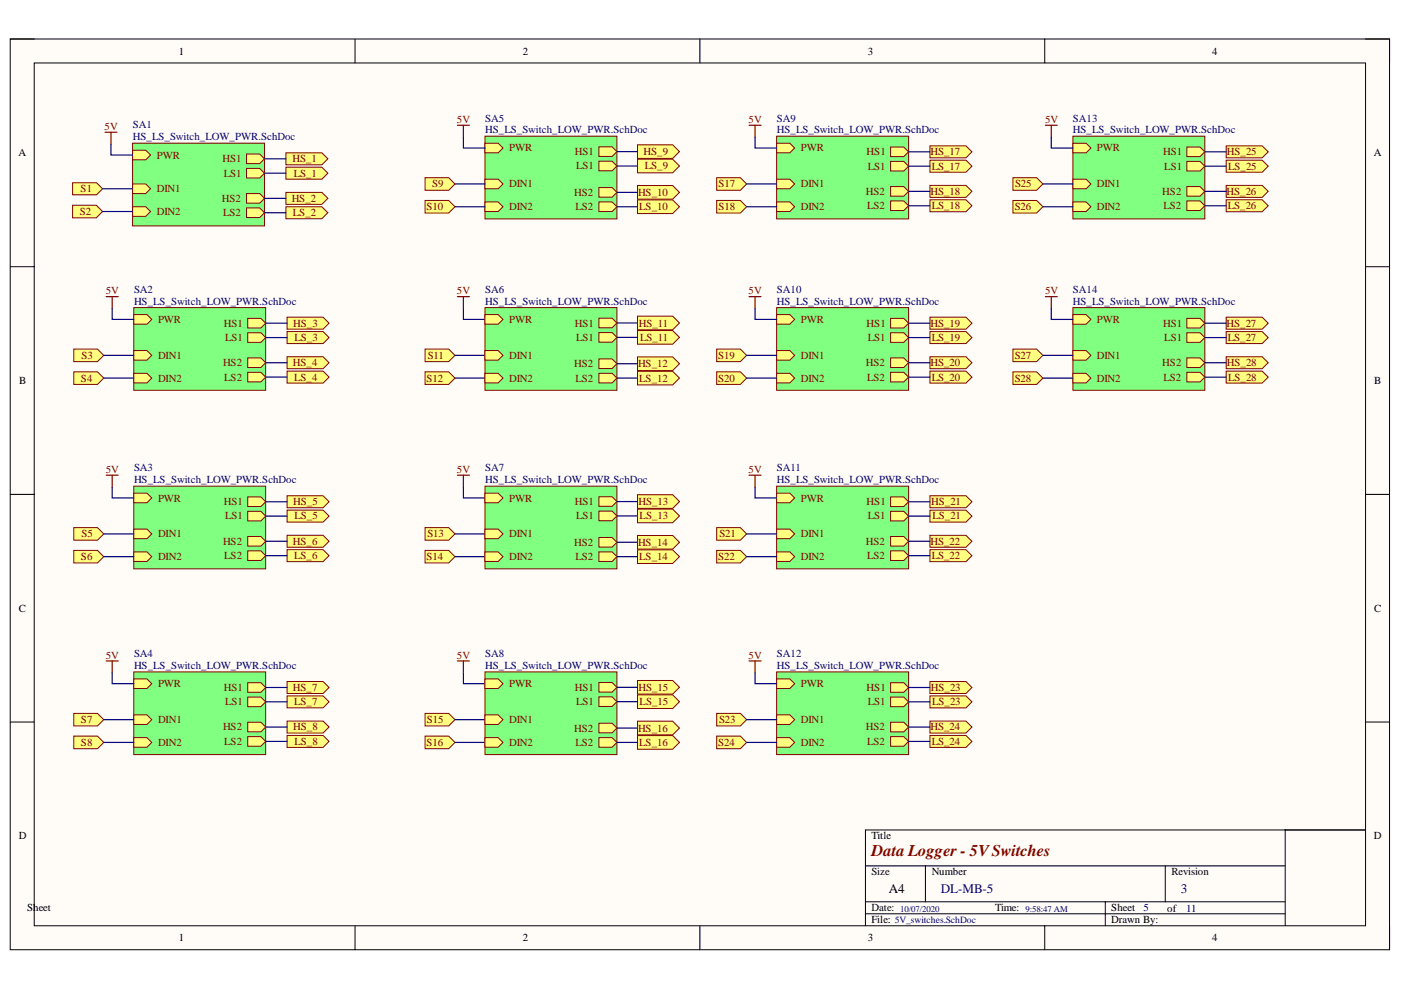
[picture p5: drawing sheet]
<svg xmlns="http://www.w3.org/2000/svg" width="297mm" height="210mm" viewBox="0 0 297 210" stroke-linecap="round" stroke-linejoin="round" font-family="sans-serif">
<defs><g id="words">
<text font-size="3.5" fill="#800000" x="184.8" y="181.6">Data Logger - 5VSwitches</text>
<text font-size="2.8" x="188.5" y="189.3">A4</text>
<g font-size="2.8" fill="#000080">
<text x="199.5" y="189.3">DL-MB-5</text>
<text x="250.3" y="189.3">3</text>
</g>
<g font-size="2.3">
<text x="37.9" y="11.6">1</text>
<text x="110.8" y="11.6">2</text>
<text x="184" y="11.6">3</text>
<text x="257" y="11.6">4</text>
<text x="3.9" y="33.1">A</text>
<text x="291.3" y="33.1">A</text>
<text x="4.1" y="81.4">B</text>
<text x="291.4" y="81.4">B</text>
<text x="4" y="129.7">C</text>
<text x="291.4" y="129.7">C</text>
<text x="4" y="177.9">D</text>
<text x="184.8" y="177.9">Title</text>
<text x="291.3" y="177.9">D</text>
<text x="184.8" y="185.6">Size</text>
<text x="197.5" y="185.5">Number</text>
<text x="248.4" y="185.6">Revision</text>
<text x="5.8" y="193.2">Sheet</text>
<text x="184.8" y="193.1">Date:</text>
<text x="184.8" y="195.8">File:</text>
<text x="211" y="193.1">Time:</text>
<text x="235.6" y="193.2">Sheet</text>
<text x="235.6" y="195.8">Drawn By:</text>
<text x="247.4" y="193.3">of</text>
<text x="37.9" y="199.6">1</text>
<text x="110.8" y="199.6">2</text>
<text x="184" y="199.6">3</text>
<text x="257" y="199.6">4</text>
</g>
<g font-size="2.3" fill="#800000">
<text x="22.2" y="27.6">5V</text>
<text x="96.9" y="26">5V</text>
<text x="158.7" y="26">5V</text>
<text x="221.6" y="26">5V</text>
<text x="33.2" y="33.6">PWR</text>
<text x="47.2" y="34.4">HS1</text>
<text x="62" y="34.4">HS_1</text>
<text x="107.9" y="32.1">PWR</text>
<text x="121.9" y="32.9">HS1</text>
<text x="122.2" y="35.9">LS1</text>
<text x="136.5" y="32.9">HS_9</text>
<text x="136.7" y="35.9">LS_9</text>
<text x="169.8" y="32.1">PWR</text>
<text x="183.7" y="33">HS1</text>
<text x="197.3" y="33">HS_17</text>
<text x="232.6" y="32.1">PWR</text>
<text x="246.6" y="33">HS1</text>
<text x="260.1" y="33">HS_25</text>
<text x="17.1" y="40.7">S1</text>
<text x="33.2" y="40.7">DIN1</text>
<text x="47.5" y="37.4">LS1</text>
<text x="62.3" y="37.4">LS_1</text>
<text x="91.6" y="39.7">S9</text>
<text x="107.9" y="39.7">DIN1</text>
<text x="121.7" y="41.5">HS2</text>
<text x="135.3" y="41.5">HS_10</text>
<text x="152.4" y="39.7">S17</text>
<text x="169.8" y="39.7">DIN1</text>
<text x="183.6" y="41.3">HS2</text>
<text x="184" y="36">LS1</text>
<text x="197.3" y="41.3">HS_18</text>
<text x="197.5" y="36">LS_17</text>
<text x="215.2" y="39.7">S25</text>
<text x="232.6" y="39.7">DIN1</text>
<text x="246.4" y="41.3">HS2</text>
<text x="246.9" y="36">LS1</text>
<text x="260.1" y="41.3">HS_26</text>
<text x="260.4" y="36">LS_25</text>
<text x="16.9" y="45.6">S2</text>
<text x="33.2" y="45.6">DIN2</text>
<text x="47" y="42.8">HS2</text>
<text x="47.3" y="45.8">LS2</text>
<text x="61.8" y="42.8">HS_2</text>
<text x="62.1" y="45.8">LS_2</text>
<text x="90.4" y="44.5">S10</text>
<text x="107.9" y="44.5">DIN2</text>
<text x="122" y="44.5">LS2</text>
<text x="135.5" y="44.5">LS_10</text>
<text x="152.4" y="44.5">S18</text>
<text x="169.8" y="44.5">DIN2</text>
<text x="183.8" y="44.4">LS2</text>
<text x="197.5" y="44.4">LS_18</text>
<text x="215.1" y="44.5">S26</text>
<text x="232.6" y="44.5">DIN2</text>
<text x="246.7" y="44.4">LS2</text>
<text x="260.3" y="44.4">LS_26</text>
<text x="22.4" y="62.4">5V</text>
<text x="96.9" y="62.4">5V</text>
<text x="158.7" y="62.4">5V</text>
<text x="221.6" y="62.4">5V</text>
<text x="33.5" y="68.5">PWR</text>
<text x="47.5" y="69.2">HS1</text>
<text x="62.2" y="69.2">HS_3</text>
<text x="107.9" y="68.5">PWR</text>
<text x="121.9" y="69.2">HS1</text>
<text x="135.4" y="69.2">HS_11</text>
<text x="169.8" y="68.5">PWR</text>
<text x="183.7" y="69.2">HS1</text>
<text x="197.3" y="69.2">HS_19</text>
<text x="232.6" y="68.5">PWR</text>
<text x="246.6" y="69.2">HS1</text>
<text x="260.1" y="69.2">HS_27</text>
<text x="17.3" y="76.1">S3</text>
<text x="33.5" y="76.1">DIN1</text>
<text x="47.3" y="77.7">HS2</text>
<text x="47.7" y="72.4">LS1</text>
<text x="62.1" y="77.7">HS_4</text>
<text x="62.4" y="72.4">LS_3</text>
<text x="90.7" y="76.1">S11</text>
<text x="107.9" y="76.1">DIN1</text>
<text x="121.7" y="77.8">HS2</text>
<text x="122.2" y="72.3">LS1</text>
<text x="135.3" y="77.8">HS_12</text>
<text x="135.7" y="72.3">LS_11</text>
<text x="152.3" y="76.1">S19</text>
<text x="169.8" y="76.1">DIN1</text>
<text x="183.6" y="77.7">HS2</text>
<text x="184" y="72.4">LS1</text>
<text x="197.3" y="77.7">HS_20</text>
<text x="197.5" y="72.4">LS_19</text>
<text x="215.1" y="76.1">S27</text>
<text x="232.6" y="76.1">DIN1</text>
<text x="246.4" y="77.7">HS2</text>
<text x="246.9" y="72.4">LS1</text>
<text x="260.1" y="77.7">HS_28</text>
<text x="260.3" y="72.4">LS_27</text>
<text x="17.2" y="80.9">S4</text>
<text x="33.5" y="80.9">DIN2</text>
<text x="47.5" y="80.7">LS2</text>
<text x="62.3" y="80.7">LS_4</text>
<text x="90.4" y="80.9">S12</text>
<text x="107.9" y="80.9">DIN2</text>
<text x="122" y="80.9">LS2</text>
<text x="135.5" y="80.9">LS_12</text>
<text x="152.3" y="80.9">S20</text>
<text x="169.8" y="80.9">DIN2</text>
<text x="183.8" y="80.7">LS2</text>
<text x="197.5" y="80.7">LS_20</text>
<text x="215.1" y="80.9">S28</text>
<text x="232.6" y="80.9">DIN2</text>
<text x="246.7" y="80.7">LS2</text>
<text x="260.4" y="80.7">LS_28</text>
<text x="22.4" y="100.2">5V</text>
<text x="96.9" y="100.2">5V</text>
<text x="158.7" y="100.2">5V</text>
<text x="33.5" y="106.3">PWR</text>
<text x="47.5" y="107.1">HS1</text>
<text x="62.2" y="107.1">HS_5</text>
<text x="107.9" y="106.3">PWR</text>
<text x="121.9" y="107.1">HS1</text>
<text x="135.4" y="107.1">HS_13</text>
<text x="169.8" y="106.3">PWR</text>
<text x="183.7" y="107.1">HS1</text>
<text x="197.5" y="107.1">HS_21</text>
<text x="17.3" y="113.9">S5</text>
<text x="33.5" y="113.9">DIN1</text>
<text x="47.7" y="110.1">LS1</text>
<text x="62.4" y="110.1">LS_5</text>
<text x="90.6" y="113.9">S13</text>
<text x="107.9" y="113.9">DIN1</text>
<text x="122.2" y="110.1">LS1</text>
<text x="135.6" y="110.1">LS_13</text>
<text x="152.5" y="113.9">S21</text>
<text x="169.8" y="113.9">DIN1</text>
<text x="184" y="110.1">LS1</text>
<text x="197.7" y="110.1">LS_21</text>
<text x="17.2" y="118.8">S6</text>
<text x="33.5" y="118.8">DIN2</text>
<text x="47.3" y="115.5">HS2</text>
<text x="47.5" y="118.6">LS2</text>
<text x="62.1" y="115.5">HS_6</text>
<text x="62.3" y="118.6">LS_6</text>
<text x="90.4" y="118.8">S14</text>
<text x="107.9" y="118.8">DIN2</text>
<text x="121.7" y="115.7">HS2</text>
<text x="122" y="118.8">LS2</text>
<text x="135.3" y="115.7">HS_14</text>
<text x="135.5" y="118.8">LS_14</text>
<text x="152.3" y="118.8">S22</text>
<text x="169.8" y="118.8">DIN2</text>
<text x="183.6" y="115.5">HS2</text>
<text x="183.8" y="118.6">LS2</text>
<text x="197.3" y="115.5">HS_22</text>
<text x="197.5" y="118.6">LS_22</text>
<text x="22.4" y="139.6">5V</text>
<text x="96.9" y="139.6">5V</text>
<text x="158.7" y="139.6">5V</text>
<text x="33.5" y="145.7">PWR</text>
<text x="47.5" y="146.5">HS1</text>
<text x="47.7" y="149.5">LS1</text>
<text x="62.1" y="146.5">HS_7</text>
<text x="62.3" y="149.5">LS_7</text>
<text x="107.9" y="145.7">PWR</text>
<text x="121.9" y="146.5">HS1</text>
<text x="122.2" y="149.5">LS1</text>
<text x="135.4" y="146.5">HS_15</text>
<text x="135.6" y="149.5">LS_15</text>
<text x="169.8" y="145.7">PWR</text>
<text x="183.7" y="146.5">HS1</text>
<text x="184" y="149.5">LS1</text>
<text x="197.4" y="146.5">HS_23</text>
<text x="197.6" y="149.5">LS_23</text>
<text x="17.2" y="153.3">S7</text>
<text x="33.5" y="153.3">DIN1</text>
<text x="47.3" y="154.9">HS2</text>
<text x="62.2" y="154.9">HS_8</text>
<text x="90.5" y="153.3">S15</text>
<text x="107.9" y="153.3">DIN1</text>
<text x="121.7" y="155.1">HS2</text>
<text x="135.3" y="155.1">HS_16</text>
<text x="152.4" y="153.3">S23</text>
<text x="169.8" y="153.3">DIN1</text>
<text x="183.6" y="154.9">HS2</text>
<text x="197.3" y="154.9">HS_24</text>
<text x="17.2" y="158.2">S8</text>
<text x="33.5" y="158.2">DIN2</text>
<text x="47.5" y="157.9">LS2</text>
<text x="62.4" y="157.9">LS_8</text>
<text x="90.4" y="158.2">S16</text>
<text x="107.9" y="158.2">DIN2</text>
<text x="122" y="158.2">LS2</text>
<text x="135.5" y="158.2">LS_16</text>
<text x="152.3" y="158.2">S24</text>
<text x="169.8" y="158.2">DIN2</text>
<text x="183.8" y="157.9">LS2</text>
<text x="197.5" y="157.9">LS_24</text>
</g>
<g font-size="2.3" fill="#000080">
<text x="28.2" y="27.2">SA1</text>
<text x="28.2" y="29.8">HS_LS_Switch_LOW_PWR.SchDoc</text>
<text x="102.9" y="25.8">SA5</text>
<text x="102.9" y="28.2">HS_LS_Switch_LOW_PWR.SchDoc</text>
<text x="164.7" y="25.8">SA9</text>
<text x="164.7" y="28.2">HS_LS_Switch_LOW_PWR.SchDoc</text>
<text x="227.5" y="25.8">SA13</text>
<text x="227.5" y="28.2">HS_LS_Switch_LOW_PWR.SchDoc</text>
<text x="28.4" y="62">SA2</text>
<text x="28.4" y="64.6">HS_LS_Switch_LOW_PWR.SchDoc</text>
<text x="102.9" y="62">SA6</text>
<text x="102.9" y="64.6">HS_LS_Switch_LOW_PWR.SchDoc</text>
<text x="164.7" y="62">SA10</text>
<text x="164.7" y="64.6">HS_LS_Switch_LOW_PWR.SchDoc</text>
<text x="227.5" y="62">SA14</text>
<text x="227.5" y="64.6">HS_LS_Switch_LOW_PWR.SchDoc</text>
<text x="28.4" y="99.9">SA3</text>
<text x="102.9" y="99.9">SA7</text>
<text x="164.7" y="99.9">SA11</text>
<text x="28.4" y="102.4">HS_LS_Switch_LOW_PWR.SchDoc</text>
<text x="102.9" y="102.4">HS_LS_Switch_LOW_PWR.SchDoc</text>
<text x="164.7" y="102.4">HS_LS_Switch_LOW_PWR.SchDoc</text>
<text x="28.4" y="139.3">SA4</text>
<text x="28.4" y="141.8">HS_LS_Switch_LOW_PWR.SchDoc</text>
<text x="102.9" y="139.3">SA8</text>
<text x="102.9" y="141.8">HS_LS_Switch_LOW_PWR.SchDoc</text>
<text x="164.7" y="139.3">SA12</text>
<text x="164.7" y="141.8">HS_LS_Switch_LOW_PWR.SchDoc</text>
<text x="242.5" y="193.2">5</text>
<text x="251.5" y="193.3">11</text>
</g>
<text font-size="2" fill="#000080" x="189.8" y="195.6">5V_switches.SchDoc</text>
<g font-size="1.9" fill="#000080">
<text x="190.9" y="193.3">10/07/2020</text>
<text x="217.4" y="193.3">9:58:47 AM</text>
</g>
</g></defs>
<path d="M2.2 8.3h292.4v193.1h-292.4z" fill-rule="evenodd" fill="#fffcf8"/>
<path d="M2.2 8.3h292.4v193.1h-292.4z" fill="none" stroke="#000" stroke-width=".21"/>
<path d="M7.3 13.4h282.2v182.9h-282.2z" fill-rule="evenodd" fill="#fffcf8"/>
<g fill="none" stroke="#000" stroke-width=".21">
<path d="M2.2 8.3h5.1M7.3 13.4h282.2v182.9h-282.2zM75.3 8.3v5M148.4 8.3v5M221.5 8.3v5.1M289.5 8.3h5.1v5.1M2.2 56.5h5.1M289.5 56.5h5.1M2.2 104.8h5.1M289.5 104.8h5.1M2.2 153.1h5.1M289.5 153.1h5.1"/>
<path d="M272.5 176v20.3M289.5 176h-106v20.3M75.3 196.3v5.1M148.4 196.3v5.1M183.5 193.7h89M183.5 183.6h89M183.5 191.2h89M196.2 183.6v7.6M221.5 196.3v5.1M234.3 191.2v5.1M247.1 183.6v7.6M294.6 196.3v5.1"/>
</g>
<path d="M15.4 38.8h5.1l1.3 1.2-1.3 1.3h-5.1z" fill-rule="evenodd" fill="#ffff80"/>
<path d="M15.4 38.8h5.1l1.3 1.2-1.3 1.3h-5.1z" fill="none" stroke="#800000" stroke-width=".21"/>
<path d="M60.6 32.4h7.6l1.3 1.3-1.3 1.2h-7.6z" fill-rule="evenodd" fill="#ffff80"/>
<path d="M60.6 32.4h7.6l1.3 1.3-1.3 1.2h-7.6z" fill="none" stroke="#800000" stroke-width=".21"/>
<path d="M60.6 35.5h7.6l1.3 1.2-1.3 1.3h-7.6z" fill-rule="evenodd" fill="#ffff80"/>
<path d="M60.6 35.5h7.6l1.3 1.2-1.3 1.3h-7.6z" fill="none" stroke="#800000" stroke-width=".21"/>
<path d="M15.4 43.5h5l1.4 1.4-1.4 1.3h-5z" fill-rule="evenodd" fill="#ffff80"/>
<path d="M15.4 43.5h5l1.4 1.4-1.4 1.3h-5z" fill="none" stroke="#800000" stroke-width=".21"/>
<path d="M28.1 30.4h28v17.5h-28z" fill-rule="evenodd" fill="#80ff80"/>
<path d="M28.1 30.4h28v17.5h-28z" fill="none" stroke="#800000" stroke-width=".21"/>
<path d="M28.1 39h2.8l1 1-1 1h-2.8z" fill-rule="evenodd" fill="#ffff80"/>
<path d="M28.1 39h2.8l1 1-1 1h-2.8z" fill="none" stroke="#800000" stroke-width=".21"/>
<path d="M28.1 43.8h2.8l1 1.1-1 1h-2.8z" fill-rule="evenodd" fill="#ffff80"/>
<path d="M28.1 43.8h2.8l1 1.1-1 1h-2.8z" fill="none" stroke="#800000" stroke-width=".21"/>
<path d="M52.3 32.7h2.8l1 1-1 1h-2.8z" fill-rule="evenodd" fill="#ffff80"/>
<path d="M52.3 32.7h2.8l1 1-1 1h-2.8z" fill="none" stroke="#800000" stroke-width=".21"/>
<path d="M52.3 35.7h2.8l1 1-1 1h-2.8z" fill-rule="evenodd" fill="#ffff80"/>
<path d="M52.3 35.7h2.8l1 1-1 1h-2.8z" fill="none" stroke="#800000" stroke-width=".21"/>
<path d="M52.3 41h2.8l1 1.1-1 1h-2.8z" fill-rule="evenodd" fill="#ffff80"/>
<path d="M52.3 41h2.8l1 1.1-1 1h-2.8z" fill="none" stroke="#800000" stroke-width=".21"/>
<path d="M52.3 44.1h2.8l1 1-1 1h-2.8z" fill-rule="evenodd" fill="#ffff80"/>
<path d="M52.3 44.1h2.8l1 1-1 1h-2.8z" fill="none" stroke="#800000" stroke-width=".21"/>
<path d="M28.1 31.9h2.8l1 1-1 1h-2.8z" fill-rule="evenodd" fill="#ffff80"/>
<path d="M28.1 31.9h2.8l1 1-1 1h-2.8z" fill="none" stroke="#800000" stroke-width=".21"/>
<path d="M22.3 28h2.5M23.5 28v2.6" fill="none" stroke="#800000" stroke-width=".25"/>
<path d="M60.6 40.8h7.6l1.3 1.3-1.3 1.2h-7.6z" fill-rule="evenodd" fill="#ffff80"/>
<path d="M60.6 40.8h7.6l1.3 1.3-1.3 1.2h-7.6z" fill="none" stroke="#800000" stroke-width=".21"/>
<path d="M60.6 43.8h7.6l1.3 1.3-1.3 1.3h-7.6z" fill-rule="evenodd" fill="#ffff80"/>
<path d="M60.6 43.8h7.6l1.3 1.3-1.3 1.3h-7.6z" fill="none" stroke="#800000" stroke-width=".21"/>
<g fill="none" stroke="#800000" stroke-width=".25">
<path d="M97 26.6h2.5M98.2 26.6v2.5M158.8 26.6h2.6M160.1 26.6v2.5M221.6 26.6h2.6M222.9 26.6v2.5M22.5 62.9h2.6M23.8 62.9v2.5M97 62.9h2.5M98.2 62.9v2.5M158.8 62.9h2.6M160.1 62.9v2.5"/>
<path d="M221.6 62.9h2.6M222.9 62.9v2.5M22.5 100.8h2.6M23.8 100.8v2.5M97 100.8h2.5M98.2 100.8v2.5M158.8 100.8h2.6M160.1 100.8v2.5M22.5 140.1h2.6M23.8 140.1v2.6M97 140.1h2.5M98.2 140.1v2.6"/>
<path d="M158.8 140.1h2.6M160.1 140.1v2.6"/>
</g>
<path d="M15.6 74h5.1l1.3 1.3-1.3 1.4h-5.1z" fill-rule="evenodd" fill="#ffff80"/>
<path d="M15.6 74h5.1l1.3 1.3-1.3 1.4h-5.1z" fill="none" stroke="#800000" stroke-width=".21"/>
<path d="M15.6 78.8h5.1l1.3 1.4-1.3 1.3h-5.1z" fill-rule="evenodd" fill="#ffff80"/>
<path d="M15.6 78.8h5.1l1.3 1.4-1.3 1.3h-5.1z" fill="none" stroke="#800000" stroke-width=".21"/>
<path d="M15.6 111.9h5.1l1.3 1.3-1.3 1.3h-5.1z" fill-rule="evenodd" fill="#ffff80"/>
<path d="M15.6 111.9h5.1l1.3 1.3-1.3 1.3h-5.1z" fill="none" stroke="#800000" stroke-width=".21"/>
<path d="M15.6 116.7h5.1l1.3 1.3-1.3 1.4h-5.1z" fill-rule="evenodd" fill="#ffff80"/>
<path d="M15.6 116.7h5.1l1.3 1.3-1.3 1.4h-5.1z" fill="none" stroke="#800000" stroke-width=".21"/>
<path d="M15.6 151.3h5.1l1.3 1.3-1.3 1.3h-5.1z" fill-rule="evenodd" fill="#ffff80"/>
<path d="M15.6 151.3h5.1l1.3 1.3-1.3 1.3h-5.1z" fill="none" stroke="#800000" stroke-width=".21"/>
<path d="M15.6 156.1h5.1l1.3 1.3-1.3 1.3h-5.1z" fill-rule="evenodd" fill="#ffff80"/>
<path d="M15.6 156.1h5.1l1.3 1.3-1.3 1.3h-5.1z" fill="none" stroke="#800000" stroke-width=".21"/>
<path d="M90.1 37.7h5l1.4 1.3-1.4 1.3h-5z" fill-rule="evenodd" fill="#ffff80"/>
<path d="M90.1 37.7h5l1.4 1.3-1.4 1.3h-5z" fill="none" stroke="#800000" stroke-width=".21"/>
<path d="M90.1 42.5h5l1.4 1.3-1.4 1.4h-5z" fill-rule="evenodd" fill="#ffff80"/>
<path d="M90.1 42.5h5l1.4 1.3-1.4 1.4h-5z" fill="none" stroke="#800000" stroke-width=".21"/>
<path d="M90.1 74h5l1.4 1.3-1.4 1.4h-5z" fill-rule="evenodd" fill="#ffff80"/>
<path d="M90.1 74h5l1.4 1.3-1.4 1.4h-5z" fill="none" stroke="#800000" stroke-width=".21"/>
<path d="M90.1 78.8h5l1.4 1.4-1.4 1.3h-5z" fill-rule="evenodd" fill="#ffff80"/>
<path d="M90.1 78.8h5l1.4 1.4-1.4 1.3h-5z" fill="none" stroke="#800000" stroke-width=".21"/>
<path d="M90.1 111.9h5l1.4 1.3-1.4 1.3h-5z" fill-rule="evenodd" fill="#ffff80"/>
<path d="M90.1 111.9h5l1.4 1.3-1.4 1.3h-5z" fill="none" stroke="#800000" stroke-width=".21"/>
<path d="M90.1 116.7h5l1.4 1.3-1.4 1.4h-5z" fill-rule="evenodd" fill="#ffff80"/>
<path d="M90.1 116.7h5l1.4 1.3-1.4 1.4h-5z" fill="none" stroke="#800000" stroke-width=".21"/>
<path d="M90.1 151.3h5l1.4 1.3-1.4 1.3h-5z" fill-rule="evenodd" fill="#ffff80"/>
<path d="M90.1 151.3h5l1.4 1.3-1.4 1.3h-5z" fill="none" stroke="#800000" stroke-width=".21"/>
<path d="M90.1 156.1h5l1.4 1.3-1.4 1.3h-5z" fill-rule="evenodd" fill="#ffff80"/>
<path d="M90.1 156.1h5l1.4 1.3-1.4 1.3h-5z" fill="none" stroke="#800000" stroke-width=".21"/>
<path d="M151.9 37.7h5.1l1.3 1.3-1.3 1.3h-5.1z" fill-rule="evenodd" fill="#ffff80"/>
<path d="M151.9 37.7h5.1l1.3 1.3-1.3 1.3h-5.1z" fill="none" stroke="#800000" stroke-width=".21"/>
<path d="M151.9 42.5h5.1l1.3 1.3-1.3 1.4h-5.1z" fill-rule="evenodd" fill="#ffff80"/>
<path d="M151.9 42.5h5.1l1.3 1.3-1.3 1.4h-5.1z" fill="none" stroke="#800000" stroke-width=".21"/>
<path d="M151.9 74h5.1l1.3 1.3-1.3 1.4h-5.1z" fill-rule="evenodd" fill="#ffff80"/>
<path d="M151.9 74h5.1l1.3 1.3-1.3 1.4h-5.1z" fill="none" stroke="#800000" stroke-width=".21"/>
<path d="M151.9 78.8h5.1l1.3 1.4-1.3 1.3h-5.1z" fill-rule="evenodd" fill="#ffff80"/>
<path d="M151.9 78.8h5.1l1.3 1.4-1.3 1.3h-5.1z" fill="none" stroke="#800000" stroke-width=".21"/>
<path d="M151.9 111.9h5.1l1.3 1.3-1.3 1.3h-5.1z" fill-rule="evenodd" fill="#ffff80"/>
<path d="M151.9 111.9h5.1l1.3 1.3-1.3 1.3h-5.1z" fill="none" stroke="#800000" stroke-width=".21"/>
<path d="M151.9 116.7h5.1l1.3 1.3-1.3 1.4h-5.1z" fill-rule="evenodd" fill="#ffff80"/>
<path d="M151.9 116.7h5.1l1.3 1.3-1.3 1.4h-5.1z" fill="none" stroke="#800000" stroke-width=".21"/>
<path d="M151.9 151.3h5.1l1.3 1.3-1.3 1.3h-5.1z" fill-rule="evenodd" fill="#ffff80"/>
<path d="M151.9 151.3h5.1l1.3 1.3-1.3 1.3h-5.1z" fill="none" stroke="#800000" stroke-width=".21"/>
<path d="M151.9 156.1h5.1l1.3 1.3-1.3 1.3h-5.1z" fill-rule="evenodd" fill="#ffff80"/>
<path d="M151.9 156.1h5.1l1.3 1.3-1.3 1.3h-5.1z" fill="none" stroke="#800000" stroke-width=".21"/>
<path d="M214.8 37.7h5l1.3 1.3-1.3 1.3h-5z" fill-rule="evenodd" fill="#ffff80"/>
<path d="M214.8 37.7h5l1.3 1.3-1.3 1.3h-5z" fill="none" stroke="#800000" stroke-width=".21"/>
<path d="M214.8 42.5h5l1.3 1.3-1.3 1.4h-5z" fill-rule="evenodd" fill="#ffff80"/>
<path d="M214.8 42.5h5l1.3 1.3-1.3 1.4h-5z" fill="none" stroke="#800000" stroke-width=".21"/>
<path d="M214.8 74h5l1.3 1.3-1.3 1.4h-5z" fill-rule="evenodd" fill="#ffff80"/>
<path d="M214.8 74h5l1.3 1.3-1.3 1.4h-5z" fill="none" stroke="#800000" stroke-width=".21"/>
<path d="M214.8 78.8h5l1.3 1.4-1.3 1.3h-5z" fill-rule="evenodd" fill="#ffff80"/>
<path d="M214.8 78.8h5l1.3 1.4-1.3 1.3h-5z" fill="none" stroke="#800000" stroke-width=".21"/>
<path d="M60.9 67.3h7.6l1.3 1.2-1.3 1.3h-7.6z" fill-rule="evenodd" fill="#ffff80"/>
<path d="M60.9 67.3h7.6l1.3 1.2-1.3 1.3h-7.6z" fill="none" stroke="#800000" stroke-width=".21"/>
<path d="M60.9 70.3h7.6l1.3 1.3-1.3 1.2h-7.6z" fill-rule="evenodd" fill="#ffff80"/>
<path d="M60.9 70.3h7.6l1.3 1.3-1.3 1.2h-7.6z" fill="none" stroke="#800000" stroke-width=".21"/>
<path d="M60.9 75.6h7.6l1.3 1.3-1.3 1.3h-7.6z" fill-rule="evenodd" fill="#ffff80"/>
<path d="M60.9 75.6h7.6l1.3 1.3-1.3 1.3h-7.6z" fill="none" stroke="#800000" stroke-width=".21"/>
<path d="M60.9 78.7h7.6l1.3 1.3-1.3 1.2h-7.6z" fill-rule="evenodd" fill="#ffff80"/>
<path d="M60.9 78.7h7.6l1.3 1.3-1.3 1.2h-7.6z" fill="none" stroke="#800000" stroke-width=".21"/>
<path d="M60.9 105.1h7.6l1.3 1.3-1.3 1.3h-7.6z" fill-rule="evenodd" fill="#ffff80"/>
<path d="M60.9 105.1h7.6l1.3 1.3-1.3 1.3h-7.6z" fill="none" stroke="#800000" stroke-width=".21"/>
<path d="M60.9 108.2h7.6l1.3 1.2-1.3 1.3h-7.6z" fill-rule="evenodd" fill="#ffff80"/>
<path d="M60.9 108.2h7.6l1.3 1.2-1.3 1.3h-7.6z" fill="none" stroke="#800000" stroke-width=".21"/>
<path d="M60.9 113.5h7.6l1.3 1.3-1.3 1.2h-7.6z" fill-rule="evenodd" fill="#ffff80"/>
<path d="M60.9 113.5h7.6l1.3 1.3-1.3 1.2h-7.6z" fill="none" stroke="#800000" stroke-width=".21"/>
<path d="M60.9 116.5h7.6l1.3 1.3-1.3 1.3h-7.6z" fill-rule="evenodd" fill="#ffff80"/>
<path d="M60.9 116.5h7.6l1.3 1.3-1.3 1.3h-7.6z" fill="none" stroke="#800000" stroke-width=".21"/>
<path d="M60.9 144.5h7.6l1.3 1.3-1.3 1.2h-7.6z" fill-rule="evenodd" fill="#ffff80"/>
<path d="M60.9 144.5h7.6l1.3 1.3-1.3 1.2h-7.6z" fill="none" stroke="#800000" stroke-width=".21"/>
<path d="M60.9 147.5h7.6l1.3 1.3-1.3 1.3h-7.6z" fill-rule="evenodd" fill="#ffff80"/>
<path d="M60.9 147.5h7.6l1.3 1.3-1.3 1.3h-7.6z" fill="none" stroke="#800000" stroke-width=".21"/>
<path d="M60.9 152.9h7.6l1.3 1.2-1.3 1.3h-7.6z" fill-rule="evenodd" fill="#ffff80"/>
<path d="M60.9 152.9h7.6l1.3 1.2-1.3 1.3h-7.6z" fill="none" stroke="#800000" stroke-width=".21"/>
<path d="M60.9 155.9h7.6l1.3 1.3-1.3 1.3h-7.6z" fill-rule="evenodd" fill="#ffff80"/>
<path d="M60.9 155.9h7.6l1.3 1.3-1.3 1.3h-7.6z" fill="none" stroke="#800000" stroke-width=".21"/>
<path d="M135.2 30.7h7.4l1.5 1.4-1.5 1.5h-7.4z" fill-rule="evenodd" fill="#ffff80"/>
<path d="M135.2 30.7h7.4l1.5 1.4-1.5 1.5h-7.4z" fill="none" stroke="#800000" stroke-width=".21"/>
<path d="M135.2 33.8h7.4l1.5 1.4-1.5 1.4h-7.4z" fill-rule="evenodd" fill="#ffff80"/>
<path d="M135.2 33.8h7.4l1.5 1.4-1.5 1.4h-7.4z" fill="none" stroke="#800000" stroke-width=".21"/>
<path d="M197.2 30.9h7.6l1.3 1.3-1.3 1.3h-7.6z" fill-rule="evenodd" fill="#ffff80"/>
<path d="M197.2 30.9h7.6l1.3 1.3-1.3 1.3h-7.6z" fill="none" stroke="#800000" stroke-width=".21"/>
<path d="M197.2 34h7.6l1.3 1.2-1.3 1.3h-7.6z" fill-rule="evenodd" fill="#ffff80"/>
<path d="M197.2 34h7.6l1.3 1.2-1.3 1.3h-7.6z" fill="none" stroke="#800000" stroke-width=".21"/>
<path d="M197.2 39.3h7.6l1.3 1.3-1.3 1.2h-7.6z" fill-rule="evenodd" fill="#ffff80"/>
<path d="M197.2 39.3h7.6l1.3 1.3-1.3 1.2h-7.6z" fill="none" stroke="#800000" stroke-width=".21"/>
<path d="M197.2 42.4h7.6l1.3 1.2-1.3 1.3h-7.6z" fill-rule="evenodd" fill="#ffff80"/>
<path d="M197.2 42.4h7.6l1.3 1.2-1.3 1.3h-7.6z" fill="none" stroke="#800000" stroke-width=".21"/>
<path d="M197.2 67.3h7.6l1.3 1.2-1.3 1.3h-7.6z" fill-rule="evenodd" fill="#ffff80"/>
<path d="M197.2 67.3h7.6l1.3 1.2-1.3 1.3h-7.6z" fill="none" stroke="#800000" stroke-width=".21"/>
<path d="M197.2 70.3h7.6l1.3 1.3-1.3 1.2h-7.6z" fill-rule="evenodd" fill="#ffff80"/>
<path d="M197.2 70.3h7.6l1.3 1.3-1.3 1.2h-7.6z" fill="none" stroke="#800000" stroke-width=".21"/>
<path d="M197.2 75.6h7.6l1.3 1.3-1.3 1.3h-7.6z" fill-rule="evenodd" fill="#ffff80"/>
<path d="M197.2 75.6h7.6l1.3 1.3-1.3 1.3h-7.6z" fill="none" stroke="#800000" stroke-width=".21"/>
<path d="M197.2 78.7h7.6l1.3 1.3-1.3 1.2h-7.6z" fill-rule="evenodd" fill="#ffff80"/>
<path d="M197.2 78.7h7.6l1.3 1.3-1.3 1.2h-7.6z" fill="none" stroke="#800000" stroke-width=".21"/>
<path d="M197.2 105.1h7.6l1.3 1.3-1.3 1.3h-7.6z" fill-rule="evenodd" fill="#ffff80"/>
<path d="M197.2 105.1h7.6l1.3 1.3-1.3 1.3h-7.6z" fill="none" stroke="#800000" stroke-width=".21"/>
<path d="M197.2 108.2h7.6l1.3 1.2-1.3 1.3h-7.6z" fill-rule="evenodd" fill="#ffff80"/>
<path d="M197.2 108.2h7.6l1.3 1.2-1.3 1.3h-7.6z" fill="none" stroke="#800000" stroke-width=".21"/>
<path d="M197.2 113.5h7.6l1.3 1.3-1.3 1.2h-7.6z" fill-rule="evenodd" fill="#ffff80"/>
<path d="M197.2 113.5h7.6l1.3 1.3-1.3 1.2h-7.6z" fill="none" stroke="#800000" stroke-width=".21"/>
<path d="M197.2 116.5h7.6l1.3 1.3-1.3 1.3h-7.6z" fill-rule="evenodd" fill="#ffff80"/>
<path d="M197.2 116.5h7.6l1.3 1.3-1.3 1.3h-7.6z" fill="none" stroke="#800000" stroke-width=".21"/>
<path d="M197.2 144.5h7.6l1.3 1.3-1.3 1.2h-7.6z" fill-rule="evenodd" fill="#ffff80"/>
<path d="M197.2 144.5h7.6l1.3 1.3-1.3 1.2h-7.6z" fill="none" stroke="#800000" stroke-width=".21"/>
<path d="M197.2 147.5h7.6l1.3 1.3-1.3 1.3h-7.6z" fill-rule="evenodd" fill="#ffff80"/>
<path d="M197.2 147.5h7.6l1.3 1.3-1.3 1.3h-7.6z" fill="none" stroke="#800000" stroke-width=".21"/>
<path d="M197.2 152.9h7.6l1.3 1.2-1.3 1.3h-7.6z" fill-rule="evenodd" fill="#ffff80"/>
<path d="M197.2 152.9h7.6l1.3 1.2-1.3 1.3h-7.6z" fill="none" stroke="#800000" stroke-width=".21"/>
<path d="M197.2 155.9h7.6l1.3 1.3-1.3 1.3h-7.6z" fill-rule="evenodd" fill="#ffff80"/>
<path d="M197.2 155.9h7.6l1.3 1.3-1.3 1.3h-7.6z" fill="none" stroke="#800000" stroke-width=".21"/>
<path d="M260 30.9h7.6l1.3 1.3-1.3 1.3h-7.6z" fill-rule="evenodd" fill="#ffff80"/>
<path d="M260 30.9h7.6l1.3 1.3-1.3 1.3h-7.6z" fill="none" stroke="#800000" stroke-width=".21"/>
<path d="M260 34h7.6l1.3 1.2-1.3 1.3h-7.6z" fill-rule="evenodd" fill="#ffff80"/>
<path d="M260 34h7.6l1.3 1.2-1.3 1.3h-7.6z" fill="none" stroke="#800000" stroke-width=".21"/>
<path d="M260 39.3h7.6l1.3 1.3-1.3 1.2h-7.6z" fill-rule="evenodd" fill="#ffff80"/>
<path d="M260 39.3h7.6l1.3 1.3-1.3 1.2h-7.6z" fill="none" stroke="#800000" stroke-width=".21"/>
<path d="M260 42.4h7.6l1.3 1.2-1.3 1.3h-7.6z" fill-rule="evenodd" fill="#ffff80"/>
<path d="M260 42.4h7.6l1.3 1.2-1.3 1.3h-7.6z" fill="none" stroke="#800000" stroke-width=".21"/>
<path d="M260 67.3h7.6l1.3 1.2-1.3 1.3h-7.6z" fill-rule="evenodd" fill="#ffff80"/>
<path d="M260 67.3h7.6l1.3 1.2-1.3 1.3h-7.6z" fill="none" stroke="#800000" stroke-width=".21"/>
<path d="M260 70.3h7.6l1.3 1.3-1.3 1.2h-7.6z" fill-rule="evenodd" fill="#ffff80"/>
<path d="M260 70.3h7.6l1.3 1.3-1.3 1.2h-7.6z" fill="none" stroke="#800000" stroke-width=".21"/>
<path d="M260 75.6h7.6l1.3 1.3-1.3 1.3h-7.6z" fill-rule="evenodd" fill="#ffff80"/>
<path d="M260 75.6h7.6l1.3 1.3-1.3 1.3h-7.6z" fill="none" stroke="#800000" stroke-width=".21"/>
<path d="M260 78.7h7.6l1.3 1.3-1.3 1.2h-7.6z" fill-rule="evenodd" fill="#ffff80"/>
<path d="M260 78.7h7.6l1.3 1.3-1.3 1.2h-7.6z" fill="none" stroke="#800000" stroke-width=".21"/>
<path d="M28.4 65.2h27.9v17.6h-27.9z" fill-rule="evenodd" fill="#80ff80"/>
<path d="M28.4 65.2h27.9v17.6h-27.9z" fill="none" stroke="#800000" stroke-width=".21"/>
<path d="M28.4 74.3h2.8l1 1-1 1.1h-2.8z" fill-rule="evenodd" fill="#ffff80"/>
<path d="M28.4 74.3h2.8l1 1-1 1.1h-2.8z" fill="none" stroke="#800000" stroke-width=".21"/>
<path d="M28.4 79.2h2.8l1 1-1 1h-2.8z" fill-rule="evenodd" fill="#ffff80"/>
<path d="M28.4 79.2h2.8l1 1-1 1h-2.8z" fill="none" stroke="#800000" stroke-width=".21"/>
<path d="M52.5 67.5h2.8l1 1-1 1h-2.8z" fill-rule="evenodd" fill="#ffff80"/>
<path d="M52.5 67.5h2.8l1 1-1 1h-2.8z" fill="none" stroke="#800000" stroke-width=".21"/>
<path d="M52.5 70.6h2.8l1 1-1 1h-2.8z" fill-rule="evenodd" fill="#ffff80"/>
<path d="M52.5 70.6h2.8l1 1-1 1h-2.8z" fill="none" stroke="#800000" stroke-width=".21"/>
<path d="M52.5 75.9h2.8l1 1-1 1h-2.8z" fill-rule="evenodd" fill="#ffff80"/>
<path d="M52.5 75.9h2.8l1 1-1 1h-2.8z" fill="none" stroke="#800000" stroke-width=".21"/>
<path d="M52.5 78.9h2.8l1 1.1-1 1h-2.8z" fill-rule="evenodd" fill="#ffff80"/>
<path d="M52.5 78.9h2.8l1 1.1-1 1h-2.8z" fill="none" stroke="#800000" stroke-width=".21"/>
<path d="M28.4 66.7h2.8l1 1-1 1h-2.8z" fill-rule="evenodd" fill="#ffff80"/>
<path d="M28.4 66.7h2.8l1 1-1 1h-2.8z" fill="none" stroke="#800000" stroke-width=".21"/>
<path d="M28.4 103.1h27.9v17.5h-27.9z" fill-rule="evenodd" fill="#80ff80"/>
<path d="M28.4 103.1h27.9v17.5h-27.9z" fill="none" stroke="#800000" stroke-width=".21"/>
<path d="M28.4 112.2h2.8l1 1-1 1h-2.8z" fill-rule="evenodd" fill="#ffff80"/>
<path d="M28.4 112.2h2.8l1 1-1 1h-2.8z" fill="none" stroke="#800000" stroke-width=".21"/>
<path d="M28.4 117h2.8l1 1-1 1h-2.8z" fill-rule="evenodd" fill="#ffff80"/>
<path d="M28.4 117h2.8l1 1-1 1h-2.8z" fill="none" stroke="#800000" stroke-width=".21"/>
<path d="M52.5 105.4h2.8l1 1-1 1h-2.8z" fill-rule="evenodd" fill="#ffff80"/>
<path d="M52.5 105.4h2.8l1 1-1 1h-2.8z" fill="none" stroke="#800000" stroke-width=".21"/>
<path d="M52.5 108.4h2.8l1 1-1 1h-2.8z" fill-rule="evenodd" fill="#ffff80"/>
<path d="M52.5 108.4h2.8l1 1-1 1h-2.8z" fill="none" stroke="#800000" stroke-width=".21"/>
<path d="M52.5 113.7h2.8l1 1.1-1 1h-2.8z" fill-rule="evenodd" fill="#ffff80"/>
<path d="M52.5 113.7h2.8l1 1.1-1 1h-2.8z" fill="none" stroke="#800000" stroke-width=".21"/>
<path d="M52.5 116.8h2.8l1 1-1 1h-2.8z" fill-rule="evenodd" fill="#ffff80"/>
<path d="M52.5 116.8h2.8l1 1-1 1h-2.8z" fill="none" stroke="#800000" stroke-width=".21"/>
<path d="M28.4 104.6h2.8l1 1-1 1h-2.8z" fill-rule="evenodd" fill="#ffff80"/>
<path d="M28.4 104.6h2.8l1 1-1 1h-2.8z" fill="none" stroke="#800000" stroke-width=".21"/>
<path d="M28.4 142.5h27.9v17.5h-27.9z" fill-rule="evenodd" fill="#80ff80"/>
<path d="M28.4 142.5h27.9v17.5h-27.9z" fill="none" stroke="#800000" stroke-width=".21"/>
<path d="M28.4 151.6h2.8l1 1-1 1h-2.8z" fill-rule="evenodd" fill="#ffff80"/>
<path d="M28.4 151.6h2.8l1 1-1 1h-2.8z" fill="none" stroke="#800000" stroke-width=".21"/>
<path d="M28.4 156.4h2.8l1 1-1 1h-2.8z" fill-rule="evenodd" fill="#ffff80"/>
<path d="M28.4 156.4h2.8l1 1-1 1h-2.8z" fill="none" stroke="#800000" stroke-width=".21"/>
<path d="M52.5 144.7h2.8l1 1.1-1 1h-2.8z" fill-rule="evenodd" fill="#ffff80"/>
<path d="M52.5 144.7h2.8l1 1.1-1 1h-2.8z" fill="none" stroke="#800000" stroke-width=".21"/>
<path d="M52.5 147.8h2.8l1 1-1 1h-2.8z" fill-rule="evenodd" fill="#ffff80"/>
<path d="M52.5 147.8h2.8l1 1-1 1h-2.8z" fill="none" stroke="#800000" stroke-width=".21"/>
<path d="M52.5 153.1h2.8l1 1-1 1.1h-2.8z" fill-rule="evenodd" fill="#ffff80"/>
<path d="M52.5 153.1h2.8l1 1-1 1.1h-2.8z" fill="none" stroke="#800000" stroke-width=".21"/>
<path d="M52.5 156.2h2.8l1 1-1 1h-2.8z" fill-rule="evenodd" fill="#ffff80"/>
<path d="M52.5 156.2h2.8l1 1-1 1h-2.8z" fill="none" stroke="#800000" stroke-width=".21"/>
<path d="M28.4 143.9h2.8l1 1.1-1 1h-2.8z" fill-rule="evenodd" fill="#ffff80"/>
<path d="M28.4 143.9h2.8l1 1.1-1 1h-2.8z" fill="none" stroke="#800000" stroke-width=".21"/>
<path d="M102.8 28.9h28v17.5h-28z" fill-rule="evenodd" fill="#80ff80"/>
<path d="M102.8 28.9h28v17.5h-28z" fill="none" stroke="#800000" stroke-width=".21"/>
<path d="M102.8 38h2.8l1 1-1 1h-2.8z" fill-rule="evenodd" fill="#ffff80"/>
<path d="M102.8 38h2.8l1 1-1 1h-2.8z" fill="none" stroke="#800000" stroke-width=".21"/>
<path d="M102.8 42.8h2.8l1 1-1 1.1h-2.8z" fill-rule="evenodd" fill="#ffff80"/>
<path d="M102.8 42.8h2.8l1 1-1 1.1h-2.8z" fill="none" stroke="#800000" stroke-width=".21"/>
<path d="M127 31.1h2.8l1 1-1 1.1h-2.8z" fill-rule="evenodd" fill="#ffff80"/>
<path d="M127 31.1h2.8l1 1-1 1.1h-2.8z" fill="none" stroke="#800000" stroke-width=".21"/>
<path d="M127 34.2h2.8l1 1-1 1h-2.8z" fill-rule="evenodd" fill="#ffff80"/>
<path d="M127 34.2h2.8l1 1-1 1h-2.8z" fill="none" stroke="#800000" stroke-width=".21"/>
<path d="M127 39.8h2.8l1 1-1 1h-2.8z" fill-rule="evenodd" fill="#ffff80"/>
<path d="M127 39.8h2.8l1 1-1 1h-2.8z" fill="none" stroke="#800000" stroke-width=".21"/>
<path d="M127 42.8h2.8l1 1-1 1.1h-2.8z" fill-rule="evenodd" fill="#ffff80"/>
<path d="M127 42.8h2.8l1 1-1 1.1h-2.8z" fill="none" stroke="#800000" stroke-width=".21"/>
<path d="M102.8 30.4h2.8l1 1-1 1h-2.8z" fill-rule="evenodd" fill="#ffff80"/>
<path d="M102.8 30.4h2.8l1 1-1 1h-2.8z" fill="none" stroke="#800000" stroke-width=".21"/>
<path d="M164.7 28.9h27.9v17.5h-27.9z" fill-rule="evenodd" fill="#80ff80"/>
<path d="M164.7 28.9h27.9v17.5h-27.9z" fill="none" stroke="#800000" stroke-width=".21"/>
<path d="M164.7 38h2.8l1 1-1 1h-2.8z" fill-rule="evenodd" fill="#ffff80"/>
<path d="M164.7 38h2.8l1 1-1 1h-2.8z" fill="none" stroke="#800000" stroke-width=".21"/>
<path d="M164.7 42.8h2.8l1 1-1 1.1h-2.8z" fill-rule="evenodd" fill="#ffff80"/>
<path d="M164.7 42.8h2.8l1 1-1 1.1h-2.8z" fill="none" stroke="#800000" stroke-width=".21"/>
<path d="M188.8 31.2h2.8l1 1-1 1h-2.8z" fill-rule="evenodd" fill="#ffff80"/>
<path d="M188.8 31.2h2.8l1 1-1 1h-2.8z" fill="none" stroke="#800000" stroke-width=".21"/>
<path d="M188.8 34.2h2.8l1 1-1 1.1h-2.8z" fill-rule="evenodd" fill="#ffff80"/>
<path d="M188.8 34.2h2.8l1 1-1 1.1h-2.8z" fill="none" stroke="#800000" stroke-width=".21"/>
<path d="M188.8 39.6h2.8l1 1-1 1h-2.8z" fill-rule="evenodd" fill="#ffff80"/>
<path d="M188.8 39.6h2.8l1 1-1 1h-2.8z" fill="none" stroke="#800000" stroke-width=".21"/>
<path d="M188.8 42.6h2.8l1 1-1 1h-2.8z" fill-rule="evenodd" fill="#ffff80"/>
<path d="M188.8 42.6h2.8l1 1-1 1h-2.8z" fill="none" stroke="#800000" stroke-width=".21"/>
<path d="M164.7 30.4h2.8l1 1-1 1h-2.8z" fill-rule="evenodd" fill="#ffff80"/>
<path d="M164.7 30.4h2.8l1 1-1 1h-2.8z" fill="none" stroke="#800000" stroke-width=".21"/>
<path d="M164.7 65.2h27.9v17.6h-27.9z" fill-rule="evenodd" fill="#80ff80"/>
<path d="M164.7 65.2h27.9v17.6h-27.9z" fill="none" stroke="#800000" stroke-width=".21"/>
<path d="M164.7 74.3h2.8l1 1-1 1.1h-2.8z" fill-rule="evenodd" fill="#ffff80"/>
<path d="M164.7 74.3h2.8l1 1-1 1.1h-2.8z" fill="none" stroke="#800000" stroke-width=".21"/>
<path d="M164.7 79.2h2.8l1 1-1 1h-2.8z" fill-rule="evenodd" fill="#ffff80"/>
<path d="M164.7 79.2h2.8l1 1-1 1h-2.8z" fill="none" stroke="#800000" stroke-width=".21"/>
<path d="M188.8 67.5h2.8l1 1-1 1h-2.8z" fill-rule="evenodd" fill="#ffff80"/>
<path d="M188.8 67.5h2.8l1 1-1 1h-2.8z" fill="none" stroke="#800000" stroke-width=".21"/>
<path d="M188.8 70.6h2.8l1 1-1 1h-2.8z" fill-rule="evenodd" fill="#ffff80"/>
<path d="M188.8 70.6h2.8l1 1-1 1h-2.8z" fill="none" stroke="#800000" stroke-width=".21"/>
<path d="M188.8 75.9h2.8l1 1-1 1h-2.8z" fill-rule="evenodd" fill="#ffff80"/>
<path d="M188.8 75.9h2.8l1 1-1 1h-2.8z" fill="none" stroke="#800000" stroke-width=".21"/>
<path d="M188.8 78.9h2.8l1 1.1-1 1h-2.8z" fill-rule="evenodd" fill="#ffff80"/>
<path d="M188.8 78.9h2.8l1 1.1-1 1h-2.8z" fill="none" stroke="#800000" stroke-width=".21"/>
<path d="M164.7 66.7h2.8l1 1-1 1h-2.8z" fill-rule="evenodd" fill="#ffff80"/>
<path d="M164.7 66.7h2.8l1 1-1 1h-2.8z" fill="none" stroke="#800000" stroke-width=".21"/>
<path d="M164.7 103.1h27.9v17.5h-27.9z" fill-rule="evenodd" fill="#80ff80"/>
<path d="M164.7 103.1h27.9v17.5h-27.9z" fill="none" stroke="#800000" stroke-width=".21"/>
<path d="M164.7 112.2h2.8l1 1-1 1h-2.8z" fill-rule="evenodd" fill="#ffff80"/>
<path d="M164.7 112.2h2.8l1 1-1 1h-2.8z" fill="none" stroke="#800000" stroke-width=".21"/>
<path d="M164.7 117h2.8l1 1-1 1h-2.8z" fill-rule="evenodd" fill="#ffff80"/>
<path d="M164.7 117h2.8l1 1-1 1h-2.8z" fill="none" stroke="#800000" stroke-width=".21"/>
<path d="M188.8 105.4h2.8l1 1-1 1h-2.8z" fill-rule="evenodd" fill="#ffff80"/>
<path d="M188.8 105.4h2.8l1 1-1 1h-2.8z" fill="none" stroke="#800000" stroke-width=".21"/>
<path d="M188.8 108.4h2.8l1 1-1 1h-2.8z" fill-rule="evenodd" fill="#ffff80"/>
<path d="M188.8 108.4h2.8l1 1-1 1h-2.8z" fill="none" stroke="#800000" stroke-width=".21"/>
<path d="M188.8 113.8h2.8l1 1-1 1h-2.8z" fill-rule="evenodd" fill="#ffff80"/>
<path d="M188.8 113.8h2.8l1 1-1 1h-2.8z" fill="none" stroke="#800000" stroke-width=".21"/>
<path d="M188.8 116.8h2.8l1 1-1 1h-2.8z" fill-rule="evenodd" fill="#ffff80"/>
<path d="M188.8 116.8h2.8l1 1-1 1h-2.8z" fill="none" stroke="#800000" stroke-width=".21"/>
<path d="M164.7 104.6h2.8l1 1-1 1h-2.8z" fill-rule="evenodd" fill="#ffff80"/>
<path d="M164.7 104.6h2.8l1 1-1 1h-2.8z" fill="none" stroke="#800000" stroke-width=".21"/>
<path d="M164.7 142.5h27.9v17.5h-27.9z" fill-rule="evenodd" fill="#80ff80"/>
<path d="M164.7 142.5h27.9v17.5h-27.9z" fill="none" stroke="#800000" stroke-width=".21"/>
<path d="M164.7 151.6h2.8l1 1-1 1h-2.8z" fill-rule="evenodd" fill="#ffff80"/>
<path d="M164.7 151.6h2.8l1 1-1 1h-2.8z" fill="none" stroke="#800000" stroke-width=".21"/>
<path d="M164.7 156.4h2.8l1 1-1 1h-2.8z" fill-rule="evenodd" fill="#ffff80"/>
<path d="M164.7 156.4h2.8l1 1-1 1h-2.8z" fill="none" stroke="#800000" stroke-width=".21"/>
<path d="M188.8 144.8h2.8l1 1-1 1h-2.8z" fill-rule="evenodd" fill="#ffff80"/>
<path d="M188.8 144.8h2.8l1 1-1 1h-2.8z" fill="none" stroke="#800000" stroke-width=".21"/>
<path d="M188.8 147.8h2.8l1 1-1 1h-2.8z" fill-rule="evenodd" fill="#ffff80"/>
<path d="M188.8 147.8h2.8l1 1-1 1h-2.8z" fill="none" stroke="#800000" stroke-width=".21"/>
<path d="M188.8 153.1h2.8l1 1-1 1.1h-2.8z" fill-rule="evenodd" fill="#ffff80"/>
<path d="M188.8 153.1h2.8l1 1-1 1.1h-2.8z" fill="none" stroke="#800000" stroke-width=".21"/>
<path d="M188.8 156.2h2.8l1 1-1 1h-2.8z" fill-rule="evenodd" fill="#ffff80"/>
<path d="M188.8 156.2h2.8l1 1-1 1h-2.8z" fill="none" stroke="#800000" stroke-width=".21"/>
<path d="M164.7 143.9h2.8l1 1.1-1 1h-2.8z" fill-rule="evenodd" fill="#ffff80"/>
<path d="M164.7 143.9h2.8l1 1.1-1 1h-2.8z" fill="none" stroke="#800000" stroke-width=".21"/>
<path d="M227.5 28.9h27.9v17.5h-27.9z" fill-rule="evenodd" fill="#80ff80"/>
<path d="M227.5 28.9h27.9v17.5h-27.9z" fill="none" stroke="#800000" stroke-width=".21"/>
<path d="M227.5 38h2.8l1 1-1 1h-2.8z" fill-rule="evenodd" fill="#ffff80"/>
<path d="M227.5 38h2.8l1 1-1 1h-2.8z" fill="none" stroke="#800000" stroke-width=".21"/>
<path d="M227.5 42.8h2.8l1 1-1 1.1h-2.8z" fill-rule="evenodd" fill="#ffff80"/>
<path d="M227.5 42.8h2.8l1 1-1 1.1h-2.8z" fill="none" stroke="#800000" stroke-width=".21"/>
<path d="M251.6 31.2h2.8l1 1-1 1h-2.8z" fill-rule="evenodd" fill="#ffff80"/>
<path d="M251.6 31.2h2.8l1 1-1 1h-2.8z" fill="none" stroke="#800000" stroke-width=".21"/>
<path d="M251.6 34.2h2.8l1 1-1 1.1h-2.8z" fill-rule="evenodd" fill="#ffff80"/>
<path d="M251.6 34.2h2.8l1 1-1 1.1h-2.8z" fill="none" stroke="#800000" stroke-width=".21"/>
<path d="M251.6 39.6h2.8l1 1-1 1h-2.8z" fill-rule="evenodd" fill="#ffff80"/>
<path d="M251.6 39.6h2.8l1 1-1 1h-2.8z" fill="none" stroke="#800000" stroke-width=".21"/>
<path d="M251.6 42.6h2.8l1 1-1 1h-2.8z" fill-rule="evenodd" fill="#ffff80"/>
<path d="M251.6 42.6h2.8l1 1-1 1h-2.8z" fill="none" stroke="#800000" stroke-width=".21"/>
<path d="M227.5 30.4h2.8l1 1-1 1h-2.8z" fill-rule="evenodd" fill="#ffff80"/>
<path d="M227.5 30.4h2.8l1 1-1 1h-2.8z" fill="none" stroke="#800000" stroke-width=".21"/>
<path d="M227.5 65.2h27.9v17.6h-27.9z" fill-rule="evenodd" fill="#80ff80"/>
<path d="M227.5 65.2h27.9v17.6h-27.9z" fill="none" stroke="#800000" stroke-width=".21"/>
<path d="M227.5 74.3h2.8l1 1-1 1.1h-2.8z" fill-rule="evenodd" fill="#ffff80"/>
<path d="M227.5 74.3h2.8l1 1-1 1.1h-2.8z" fill="none" stroke="#800000" stroke-width=".21"/>
<path d="M227.5 79.2h2.8l1 1-1 1h-2.8z" fill-rule="evenodd" fill="#ffff80"/>
<path d="M227.5 79.2h2.8l1 1-1 1h-2.8z" fill="none" stroke="#800000" stroke-width=".21"/>
<path d="M251.6 67.5h2.8l1 1-1 1h-2.8z" fill-rule="evenodd" fill="#ffff80"/>
<path d="M251.6 67.5h2.8l1 1-1 1h-2.8z" fill="none" stroke="#800000" stroke-width=".21"/>
<path d="M251.6 70.6h2.8l1 1-1 1h-2.8z" fill-rule="evenodd" fill="#ffff80"/>
<path d="M251.6 70.6h2.8l1 1-1 1h-2.8z" fill="none" stroke="#800000" stroke-width=".21"/>
<path d="M251.6 75.9h2.8l1 1-1 1h-2.8z" fill-rule="evenodd" fill="#ffff80"/>
<path d="M251.6 75.9h2.8l1 1-1 1h-2.8z" fill="none" stroke="#800000" stroke-width=".21"/>
<path d="M251.6 78.9h2.8l1 1.1-1 1h-2.8z" fill-rule="evenodd" fill="#ffff80"/>
<path d="M251.6 78.9h2.8l1 1.1-1 1h-2.8z" fill="none" stroke="#800000" stroke-width=".21"/>
<path d="M227.5 66.7h2.8l1 1-1 1h-2.8z" fill-rule="evenodd" fill="#ffff80"/>
<path d="M227.5 66.7h2.8l1 1-1 1h-2.8z" fill="none" stroke="#800000" stroke-width=".21"/>
<path d="M135.2 39.3h7.4l1.5 1.5-1.5 1.4h-7.4z" fill-rule="evenodd" fill="#ffff80"/>
<path d="M135.2 39.3h7.4l1.5 1.5-1.5 1.4h-7.4z" fill="none" stroke="#800000" stroke-width=".21"/>
<path d="M135.2 42.4h7.4l1.5 1.4-1.5 1.5h-7.4z" fill-rule="evenodd" fill="#ffff80"/>
<path d="M135.2 42.4h7.4l1.5 1.4-1.5 1.5h-7.4z" fill="none" stroke="#800000" stroke-width=".21"/>
<g fill="none" stroke="#000080" stroke-width=".25">
<path d="M23.5 30.6v2.3h4.6M56.1 33.7h4.5M56.1 36.7h4.5M96.5 39h6.3M98.2 29.1v2.3h4.6M130.8 32.1h4.4M130.8 35.2h4.4M158.3 39h6.4M160.1 29.1v2.3h4.6M192.6 32.2h4.6M192.6 35.2h4.6M221.1 39h6.4"/>
<path d="M222.9 29.1v2.3h4.6M255.4 32.2h4.6M255.4 35.2h4.6M21.8 40h6.3M21.8 44.9h6.3M56.1 42.1h4.5M56.1 45.1h4.5M96.5 43.8h6.3M130.8 43.8h4.4M130.8 40.8h4.4M158.3 43.8h6.4M192.6 40.6h4.6"/>
<path d="M192.6 43.6h4.6M221.1 43.8h6.4M255.4 40.6h4.6M255.4 43.6h4.6M22 75.3h6.4M23.8 65.4v2.3h4.6M56.3 68.5h4.6M56.3 71.6h4.6M56.3 76.9h4.6M56.3 80h4.6M96.5 75.3h6.3M98.2 65.4v2.3h4.6"/>
<path d="M158.3 75.3h6.4M160.1 65.4v2.3h4.6M192.6 68.5h4.6M192.6 71.6h4.6M192.6 76.9h4.6M192.6 80h4.6M221.1 75.3h6.4M222.9 65.4v2.3h4.6M255.4 68.5h4.6M255.4 71.6h4.6M255.4 76.9h4.6M255.4 80h4.6"/>
<path d="M22 80.2h6.4M96.5 80.2h6.3M158.3 80.2h6.4M221.1 80.2h6.4M22 113.2h6.4M22 118h6.4M23.8 103.3v2.3h4.6M56.3 106.4h4.6M56.3 109.4h4.6M56.3 114.8h4.6M56.3 117.8h4.6M96.5 113.2h6.3"/>
<path d="M96.5 118h6.3M98.2 103.3v2.3h4.6M158.3 113.2h6.4M158.3 118h6.4M160.1 103.3v2.3h4.6M192.6 106.4h4.6M192.6 109.4h4.6M192.6 114.8h4.6M192.6 117.8h4.6M22 152.6h6.4M22 157.4h6.4M23.8 142.7v2.3h4.6"/>
<path d="M56.3 145.8h4.6M56.3 148.8h4.6M56.3 154.1h4.6M56.3 157.2h4.6M96.5 152.6h6.3M96.5 157.4h6.3M98.2 142.7v2.3h4.6M158.3 152.6h6.4M158.3 157.4h6.4M160.1 142.7v2.3h4.6M192.6 145.8h4.6M192.6 148.8h4.6"/>
<path d="M192.6 154.1h4.6M192.6 157.2h4.6"/>
</g>
<path d="M102.8 65.2h28v17.6h-28z" fill-rule="evenodd" fill="#80ff80"/>
<path d="M102.8 65.2h28v17.6h-28z" fill="none" stroke="#800000" stroke-width=".21"/>
<path d="M102.8 74.3h2.8l1 1-1 1.1h-2.8z" fill-rule="evenodd" fill="#ffff80"/>
<path d="M102.8 74.3h2.8l1 1-1 1.1h-2.8z" fill="none" stroke="#800000" stroke-width=".21"/>
<path d="M102.8 79.2h2.8l1 1-1 1h-2.8z" fill-rule="evenodd" fill="#ffff80"/>
<path d="M102.8 79.2h2.8l1 1-1 1h-2.8z" fill="none" stroke="#800000" stroke-width=".21"/>
<path d="M127 67.5h2.8l1 1-1 1h-2.8z" fill-rule="evenodd" fill="#ffff80"/>
<path d="M127 67.5h2.8l1 1-1 1h-2.8z" fill="none" stroke="#800000" stroke-width=".21"/>
<path d="M127 70.5h2.8l1 1-1 1h-2.8z" fill-rule="evenodd" fill="#ffff80"/>
<path d="M127 70.5h2.8l1 1-1 1h-2.8z" fill="none" stroke="#800000" stroke-width=".21"/>
<path d="M127 76.1h2.8l1 1-1 1h-2.8z" fill-rule="evenodd" fill="#ffff80"/>
<path d="M127 76.1h2.8l1 1-1 1h-2.8z" fill="none" stroke="#800000" stroke-width=".21"/>
<path d="M127 79.2h2.8l1 1-1 1h-2.8z" fill-rule="evenodd" fill="#ffff80"/>
<path d="M127 79.2h2.8l1 1-1 1h-2.8z" fill="none" stroke="#800000" stroke-width=".21"/>
<path d="M102.8 66.7h2.8l1 1-1 1h-2.8z" fill-rule="evenodd" fill="#ffff80"/>
<path d="M102.8 66.7h2.8l1 1-1 1h-2.8z" fill="none" stroke="#800000" stroke-width=".21"/>
<path d="M102.8 103.1h28v17.5h-28z" fill-rule="evenodd" fill="#80ff80"/>
<path d="M102.8 103.1h28v17.5h-28z" fill="none" stroke="#800000" stroke-width=".21"/>
<path d="M102.8 112.2h2.8l1 1-1 1h-2.8z" fill-rule="evenodd" fill="#ffff80"/>
<path d="M102.8 112.2h2.8l1 1-1 1h-2.8z" fill="none" stroke="#800000" stroke-width=".21"/>
<path d="M102.8 117h2.8l1 1-1 1h-2.8z" fill-rule="evenodd" fill="#ffff80"/>
<path d="M102.8 117h2.8l1 1-1 1h-2.8z" fill="none" stroke="#800000" stroke-width=".21"/>
<path d="M127 105.3h2.8l1 1-1 1.1h-2.8z" fill-rule="evenodd" fill="#ffff80"/>
<path d="M127 105.3h2.8l1 1-1 1.1h-2.8z" fill="none" stroke="#800000" stroke-width=".21"/>
<path d="M127 108.4h2.8l1 1-1 1h-2.8z" fill-rule="evenodd" fill="#ffff80"/>
<path d="M127 108.4h2.8l1 1-1 1h-2.8z" fill="none" stroke="#800000" stroke-width=".21"/>
<path d="M127 114h2.8l1 1-1 1h-2.8z" fill-rule="evenodd" fill="#ffff80"/>
<path d="M127 114h2.8l1 1-1 1h-2.8z" fill="none" stroke="#800000" stroke-width=".21"/>
<path d="M127 117h2.8l1 1-1 1h-2.8z" fill-rule="evenodd" fill="#ffff80"/>
<path d="M127 117h2.8l1 1-1 1h-2.8z" fill="none" stroke="#800000" stroke-width=".21"/>
<path d="M102.8 104.6h2.8l1 1-1 1h-2.8z" fill-rule="evenodd" fill="#ffff80"/>
<path d="M102.8 104.6h2.8l1 1-1 1h-2.8z" fill="none" stroke="#800000" stroke-width=".21"/>
<path d="M102.8 142.5h28v17.5h-28z" fill-rule="evenodd" fill="#80ff80"/>
<path d="M102.8 142.5h28v17.5h-28z" fill="none" stroke="#800000" stroke-width=".21"/>
<path d="M102.8 151.6h2.8l1 1-1 1h-2.8z" fill-rule="evenodd" fill="#ffff80"/>
<path d="M102.8 151.6h2.8l1 1-1 1h-2.8z" fill="none" stroke="#800000" stroke-width=".21"/>
<path d="M102.8 156.4h2.8l1 1-1 1h-2.8z" fill-rule="evenodd" fill="#ffff80"/>
<path d="M102.8 156.4h2.8l1 1-1 1h-2.8z" fill="none" stroke="#800000" stroke-width=".21"/>
<path d="M127 144.7h2.8l1 1-1 1h-2.8z" fill-rule="evenodd" fill="#ffff80"/>
<path d="M127 144.7h2.8l1 1-1 1h-2.8z" fill="none" stroke="#800000" stroke-width=".21"/>
<path d="M127 147.8h2.8l1 1-1 1h-2.8z" fill-rule="evenodd" fill="#ffff80"/>
<path d="M127 147.8h2.8l1 1-1 1h-2.8z" fill="none" stroke="#800000" stroke-width=".21"/>
<path d="M127 153.3h2.8l1 1.1-1 1h-2.8z" fill-rule="evenodd" fill="#ffff80"/>
<path d="M127 153.3h2.8l1 1.1-1 1h-2.8z" fill="none" stroke="#800000" stroke-width=".21"/>
<path d="M127 156.4h2.8l1 1-1 1h-2.8z" fill-rule="evenodd" fill="#ffff80"/>
<path d="M127 156.4h2.8l1 1-1 1h-2.8z" fill="none" stroke="#800000" stroke-width=".21"/>
<path d="M102.8 143.9h2.8l1 1.1-1 1h-2.8z" fill-rule="evenodd" fill="#ffff80"/>
<path d="M102.8 143.9h2.8l1 1.1-1 1h-2.8z" fill="none" stroke="#800000" stroke-width=".21"/>
<path d="M135.2 67h7.4l1.5 1.5-1.5 1.4h-7.4z" fill-rule="evenodd" fill="#ffff80"/>
<path d="M135.2 67h7.4l1.5 1.5-1.5 1.4h-7.4z" fill="none" stroke="#800000" stroke-width=".21"/>
<path d="M135.2 70.1h7.4l1.5 1.4-1.5 1.5h-7.4z" fill-rule="evenodd" fill="#ffff80"/>
<path d="M135.2 70.1h7.4l1.5 1.4-1.5 1.5h-7.4z" fill="none" stroke="#800000" stroke-width=".21"/>
<path d="M130.8 68.5h4.4M130.8 71.5h4.4" fill="none" stroke="#000080" stroke-width=".25"/>
<path d="M135.2 75.7h7.4l1.5 1.4-1.5 1.5h-7.4z" fill-rule="evenodd" fill="#ffff80"/>
<path d="M135.2 75.7h7.4l1.5 1.4-1.5 1.5h-7.4z" fill="none" stroke="#800000" stroke-width=".21"/>
<path d="M135.2 78.7h7.4l1.5 1.5-1.5 1.4h-7.4z" fill-rule="evenodd" fill="#ffff80"/>
<path d="M135.2 78.7h7.4l1.5 1.5-1.5 1.4h-7.4z" fill="none" stroke="#800000" stroke-width=".21"/>
<path d="M130.8 77.1h4.4M130.8 80.2h4.4" fill="none" stroke="#000080" stroke-width=".25"/>
<path d="M135.2 104.9h7.4l1.5 1.4-1.5 1.5h-7.4z" fill-rule="evenodd" fill="#ffff80"/>
<path d="M135.2 104.9h7.4l1.5 1.4-1.5 1.5h-7.4z" fill="none" stroke="#800000" stroke-width=".21"/>
<path d="M135.2 107.9h7.4l1.5 1.5-1.5 1.4h-7.4z" fill-rule="evenodd" fill="#ffff80"/>
<path d="M135.2 107.9h7.4l1.5 1.5-1.5 1.4h-7.4z" fill="none" stroke="#800000" stroke-width=".21"/>
<path d="M130.8 106.3h4.4M130.8 109.4h4.4" fill="none" stroke="#000080" stroke-width=".25"/>
<path d="M135.2 113.5h7.4l1.5 1.5-1.5 1.4h-7.4z" fill-rule="evenodd" fill="#ffff80"/>
<path d="M135.2 113.5h7.4l1.5 1.5-1.5 1.4h-7.4z" fill="none" stroke="#800000" stroke-width=".21"/>
<path d="M135.2 116.6h7.4l1.5 1.4-1.5 1.5h-7.4z" fill-rule="evenodd" fill="#ffff80"/>
<path d="M135.2 116.6h7.4l1.5 1.4-1.5 1.5h-7.4z" fill="none" stroke="#800000" stroke-width=".21"/>
<path d="M130.8 115h4.4M130.8 118h4.4" fill="none" stroke="#000080" stroke-width=".25"/>
<path d="M135.2 144.3h7.4l1.5 1.4-1.5 1.5h-7.4z" fill-rule="evenodd" fill="#ffff80"/>
<path d="M135.2 144.3h7.4l1.5 1.4-1.5 1.5h-7.4z" fill="none" stroke="#800000" stroke-width=".21"/>
<path d="M135.2 147.3h7.4l1.5 1.5-1.5 1.4h-7.4z" fill-rule="evenodd" fill="#ffff80"/>
<path d="M135.2 147.3h7.4l1.5 1.5-1.5 1.4h-7.4z" fill="none" stroke="#800000" stroke-width=".21"/>
<path d="M130.8 145.7h4.4M130.8 148.8h4.4" fill="none" stroke="#000080" stroke-width=".25"/>
<path d="M135.2 152.9h7.4l1.5 1.5-1.5 1.4h-7.4z" fill-rule="evenodd" fill="#ffff80"/>
<path d="M135.2 152.9h7.4l1.5 1.5-1.5 1.4h-7.4z" fill="none" stroke="#800000" stroke-width=".21"/>
<path d="M135.2 156h7.4l1.5 1.4-1.5 1.5h-7.4z" fill-rule="evenodd" fill="#ffff80"/>
<path d="M135.2 156h7.4l1.5 1.4-1.5 1.5h-7.4z" fill="none" stroke="#800000" stroke-width=".21"/>
<path d="M130.8 154.4h4.4M130.8 157.4h4.4" fill="none" stroke="#000080" stroke-width=".25"/>
<use href="#words"/>
</svg>
